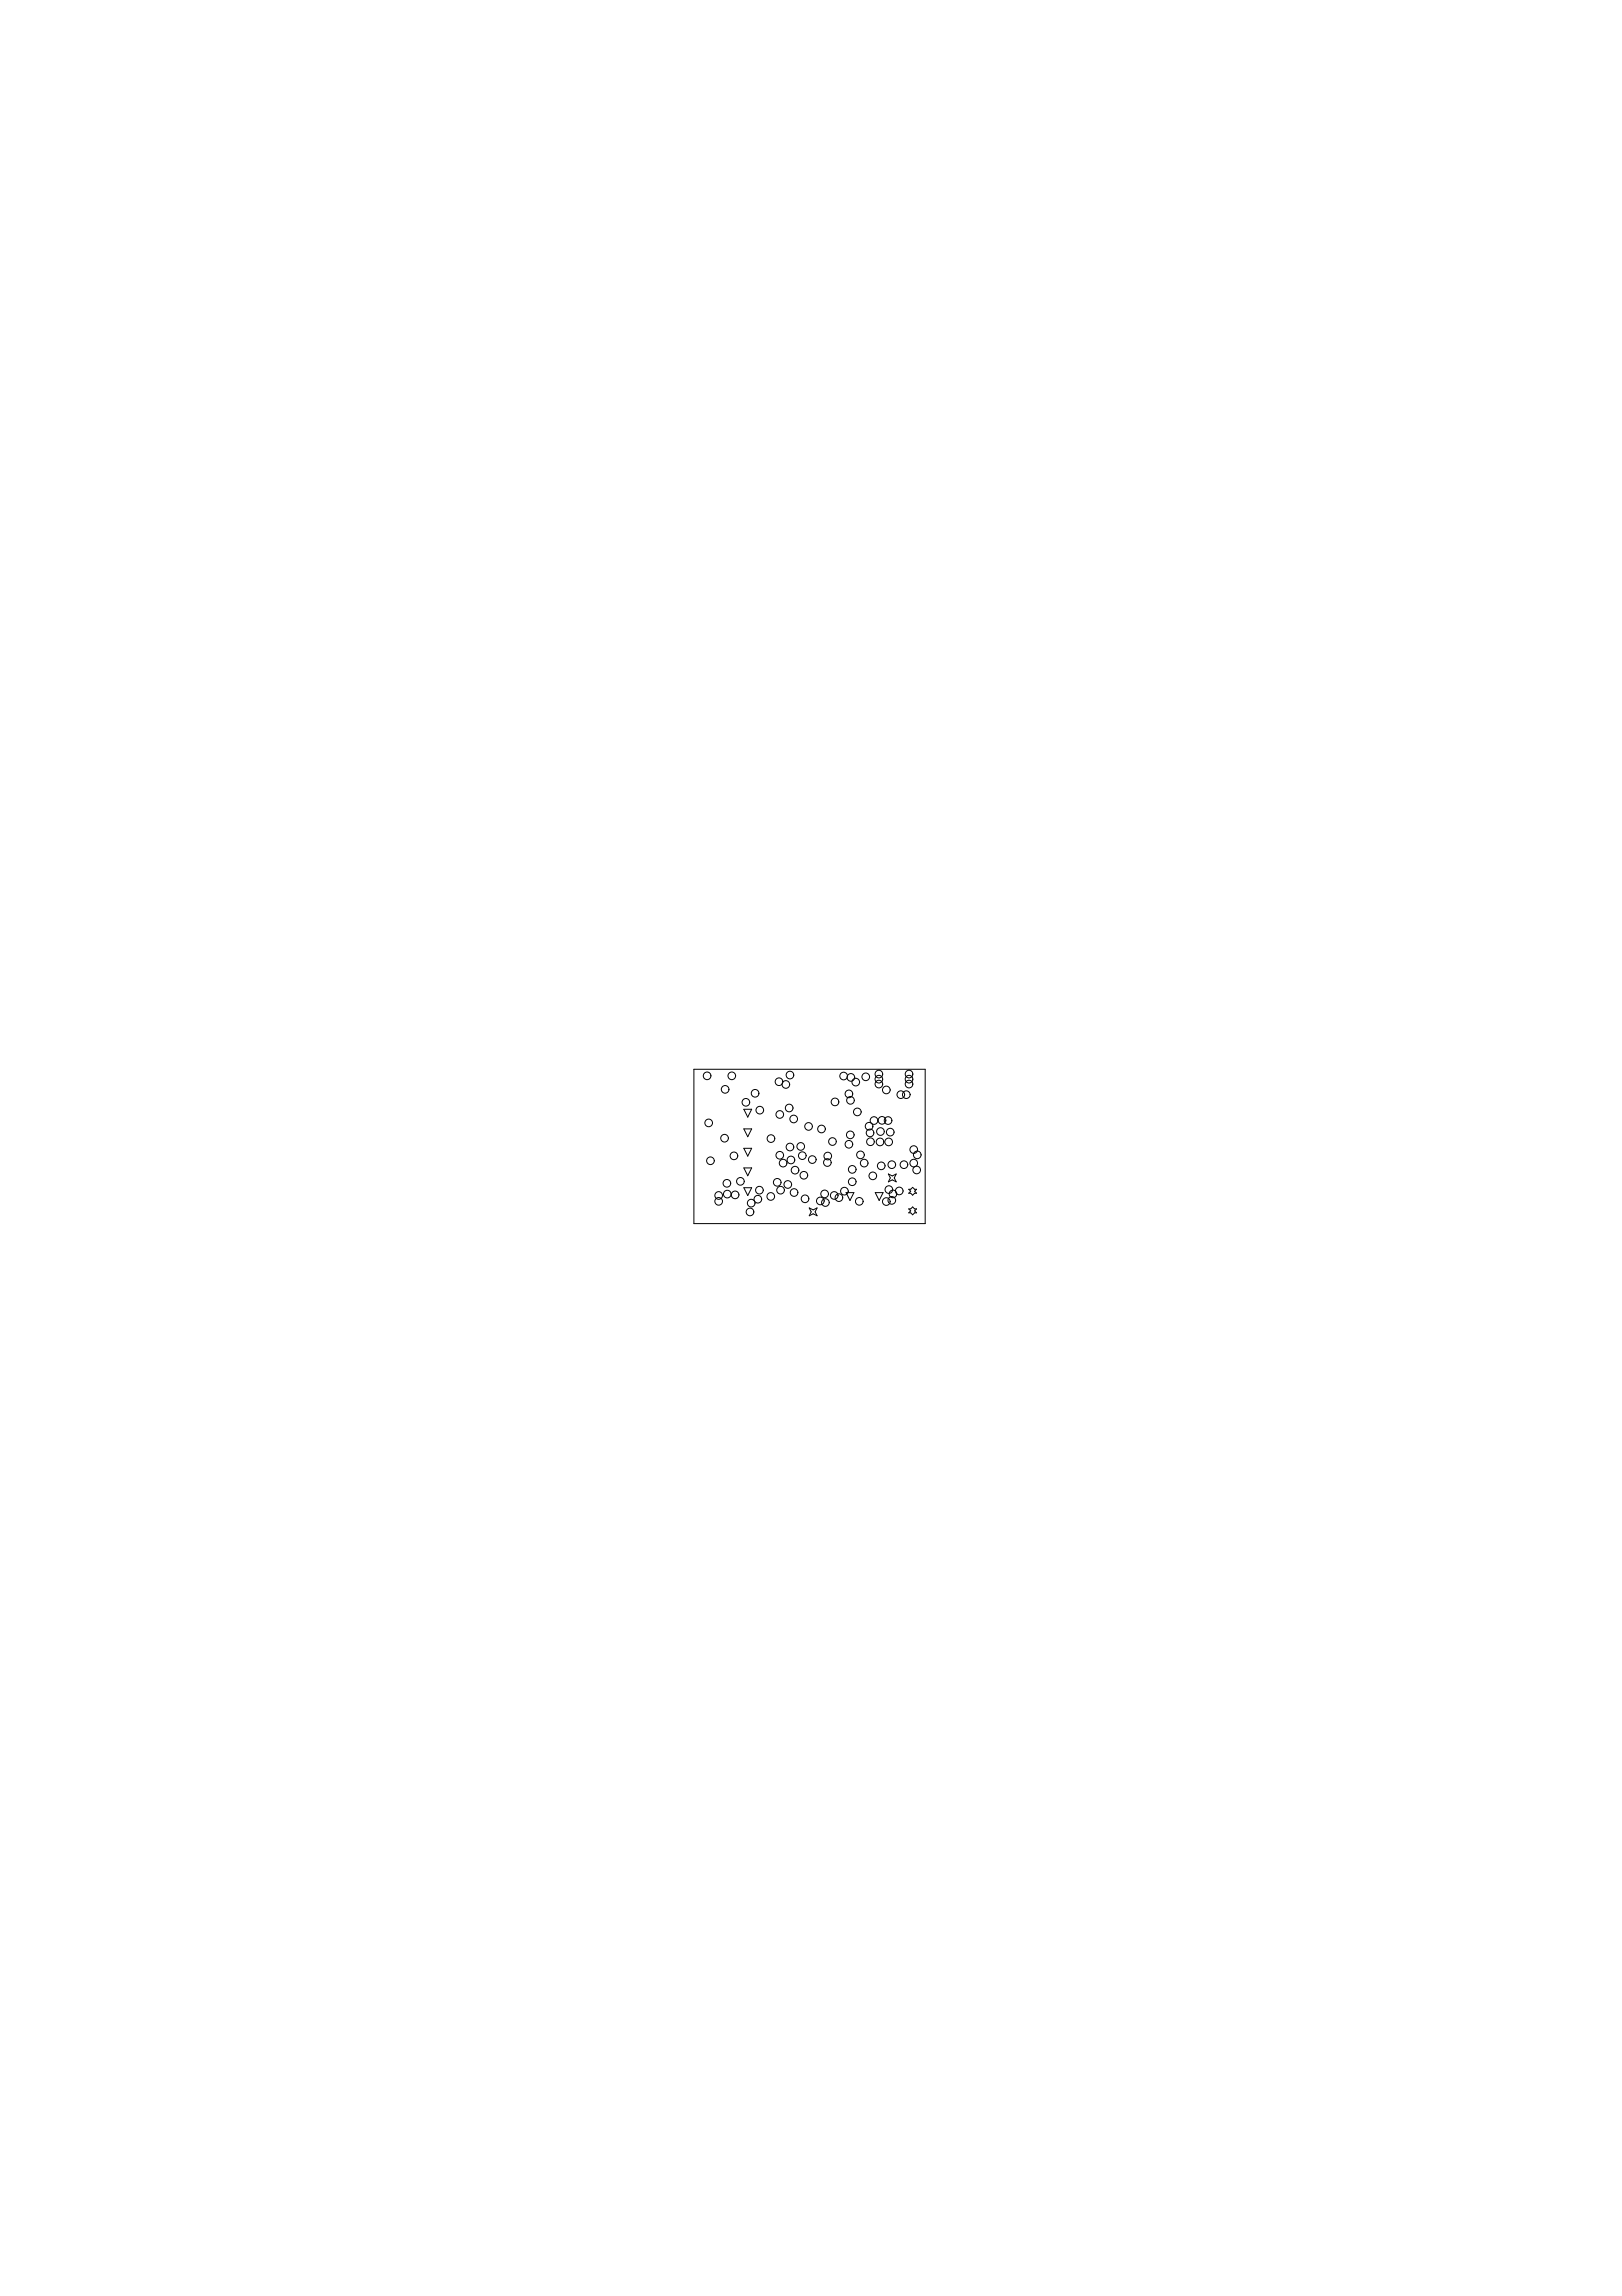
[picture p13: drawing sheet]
<svg xmlns="http://www.w3.org/2000/svg" width="210mm" height="297mm" viewBox="0 0 210 297" stroke-linecap="round" stroke-linejoin="round" font-family="sans-serif">
<g fill="none" stroke="#000" stroke-width=".13">
<path d="M89.8 138.3h29.9v20h-29.9zM96.3 153.7h1l-.5 1zM96.3 143.5h1l-.5 1zM96.3 151.1h1l-.5 1zM96.3 148.6h1l-.5 1zM96.3 146h1l-.5 1.1zM104.7 156.3l.5 .2 .5-.2-.2 .5 .2 .5-.5-.3-.5 .3 .3-.5zM109.5 154.3h1l-.5 1zM113.3 154.3h1l-.5 1zM115 151.9l.5 .2 .5-.2-.3 .5 .3 .5-.5-.3-.5 .3 .2-.5zM117.6 156.4h.3l.2-.3 .3 .3h.2l-.2 .3 .2 .2h-.2l-.3 .3-.2-.3h-.3l.3-.2zM117.6 153.9h.3l.2-.3 .3 .3h.2l-.2 .2 .2 .3h-.2l-.3 .2-.2-.2h-.3l.3-.3z"/>
<circle cx="91.5" cy="139.2" r=".49"/>
<circle cx="94.7" cy="139.2" r=".49"/>
<circle cx="100.8" cy="139.9" r=".49"/>
<circle cx="102.2" cy="139.1" r=".49"/>
<circle cx="109.2" cy="139.2" r=".49"/>
<circle cx="110.1" cy="139.4" r=".49"/>
<circle cx="110.7" cy="140" r=".49"/>
<circle cx="112" cy="139.3" r=".49"/>
<circle cx="113.7" cy="139" r=".49"/>
<circle cx="113.7" cy="139.6" r=".49"/>
<circle cx="117.6" cy="139.6" r=".49"/>
<circle cx="117.6" cy="139" r=".49"/>
<circle cx="91.7" cy="145.3" r=".49"/>
<circle cx="91.9" cy="150.2" r=".49"/>
<circle cx="93" cy="155.4" r=".49"/>
<circle cx="93" cy="154.7" r=".49"/>
<circle cx="93.8" cy="147.3" r=".49"/>
<circle cx="93.8" cy="140.9" r=".49"/>
<circle cx="94.1" cy="153.1" r=".49"/>
<circle cx="94.1" cy="154.5" r=".49"/>
<circle cx="95" cy="149.5" r=".49"/>
<circle cx="95.1" cy="154.6" r=".49"/>
<circle cx="95.8" cy="152.8" r=".49"/>
<circle cx="96.5" cy="142.6" r=".49"/>
<circle cx="97.1" cy="156.8" r=".49"/>
<circle cx="97.2" cy="155.7" r=".49"/>
<circle cx="97.7" cy="141.4" r=".49"/>
<circle cx="98.1" cy="155.1" r=".49"/>
<circle cx="98.3" cy="154" r=".49"/>
<circle cx="98.3" cy="143.6" r=".49"/>
<circle cx="99.7" cy="154.8" r=".49"/>
<circle cx="99.8" cy="147.3" r=".49"/>
<circle cx="100.6" cy="153" r=".49"/>
<circle cx="100.9" cy="144.2" r=".49"/>
<circle cx="100.9" cy="149.5" r=".49"/>
<circle cx="101" cy="154" r=".49"/>
<circle cx="101.3" cy="150.5" r=".49"/>
<circle cx="101.7" cy="140.3" r=".49"/>
<circle cx="101.9" cy="153.2" r=".49"/>
<circle cx="102.1" cy="143.3" r=".49"/>
<circle cx="102.2" cy="148.4" r=".49"/>
<circle cx="102.4" cy="150.1" r=".49"/>
<circle cx="102.7" cy="144.8" r=".49"/>
<circle cx="102.8" cy="154.3" r=".49"/>
<circle cx="102.9" cy="151.4" r=".49"/>
<circle cx="103.6" cy="148.3" r=".49"/>
<circle cx="103.8" cy="149.5" r=".49"/>
<circle cx="104" cy="152" r=".49"/>
<circle cx="104.2" cy="155.1" r=".49"/>
<circle cx="104.6" cy="145.7" r=".49"/>
<circle cx="105.1" cy="150" r=".49"/>
<circle cx="106.2" cy="155.4" r=".49"/>
<circle cx="106.3" cy="146.1" r=".49"/>
<circle cx="106.7" cy="154.5" r=".49"/>
<circle cx="106.8" cy="155.6" r=".49"/>
<circle cx="107.1" cy="150.4" r=".49"/>
<circle cx="107.1" cy="149.6" r=".49"/>
<circle cx="107.7" cy="147.7" r=".49"/>
<circle cx="108" cy="154.7" r=".49"/>
<circle cx="108.1" cy="142.6" r=".49"/>
<circle cx="108.6" cy="154.9" r=".49"/>
<circle cx="109.3" cy="154.1" r=".49"/>
<circle cx="109.9" cy="141.5" r=".49"/>
<circle cx="109.9" cy="148" r=".49"/>
<circle cx="110" cy="146.8" r=".49"/>
<circle cx="110.1" cy="142.4" r=".49"/>
<circle cx="110.3" cy="151.3" r=".49"/>
<circle cx="110.3" cy="152.9" r=".49"/>
<circle cx="110.9" cy="143.9" r=".49"/>
<circle cx="111.2" cy="155.4" r=".49"/>
<circle cx="111.4" cy="149.4" r=".49"/>
<circle cx="111.8" cy="150.5" r=".49"/>
<circle cx="112.5" cy="145.7" r=".49"/>
<circle cx="112.6" cy="146.6" r=".49"/>
<circle cx="112.6" cy="147.7" r=".49"/>
<circle cx="112.9" cy="152.1" r=".49"/>
<circle cx="113.1" cy="145" r=".49"/>
<circle cx="113.7" cy="140.2" r=".49"/>
<circle cx="113.9" cy="147.7" r=".49"/>
<circle cx="113.9" cy="146.4" r=".49"/>
<circle cx="114" cy="150.8" r=".49"/>
<circle cx="114.1" cy="144.9" r=".49"/>
<circle cx="114.7" cy="155.4" r=".49"/>
<circle cx="114.7" cy="141" r=".49"/>
<circle cx="114.9" cy="145" r=".49"/>
<circle cx="115" cy="147.7" r=".49"/>
<circle cx="115" cy="153.9" r=".49"/>
<circle cx="115.2" cy="146.5" r=".49"/>
<circle cx="115.4" cy="155.3" r=".49"/>
<circle cx="115.4" cy="150.7" r=".49"/>
<circle cx="115.6" cy="154.5" r=".49"/>
<circle cx="116.4" cy="154.1" r=".49"/>
<circle cx="116.6" cy="141.6" r=".49"/>
<circle cx="117" cy="150.7" r=".49"/>
<circle cx="117.3" cy="141.6" r=".49"/>
<circle cx="117.6" cy="140.2" r=".49"/>
<circle cx="118.2" cy="148.7" r=".49"/>
<circle cx="118.2" cy="150.5" r=".49"/>
<circle cx="118.6" cy="151.4" r=".49"/>
<circle cx="118.7" cy="149.4" r=".49"/>
</g>
</svg>
